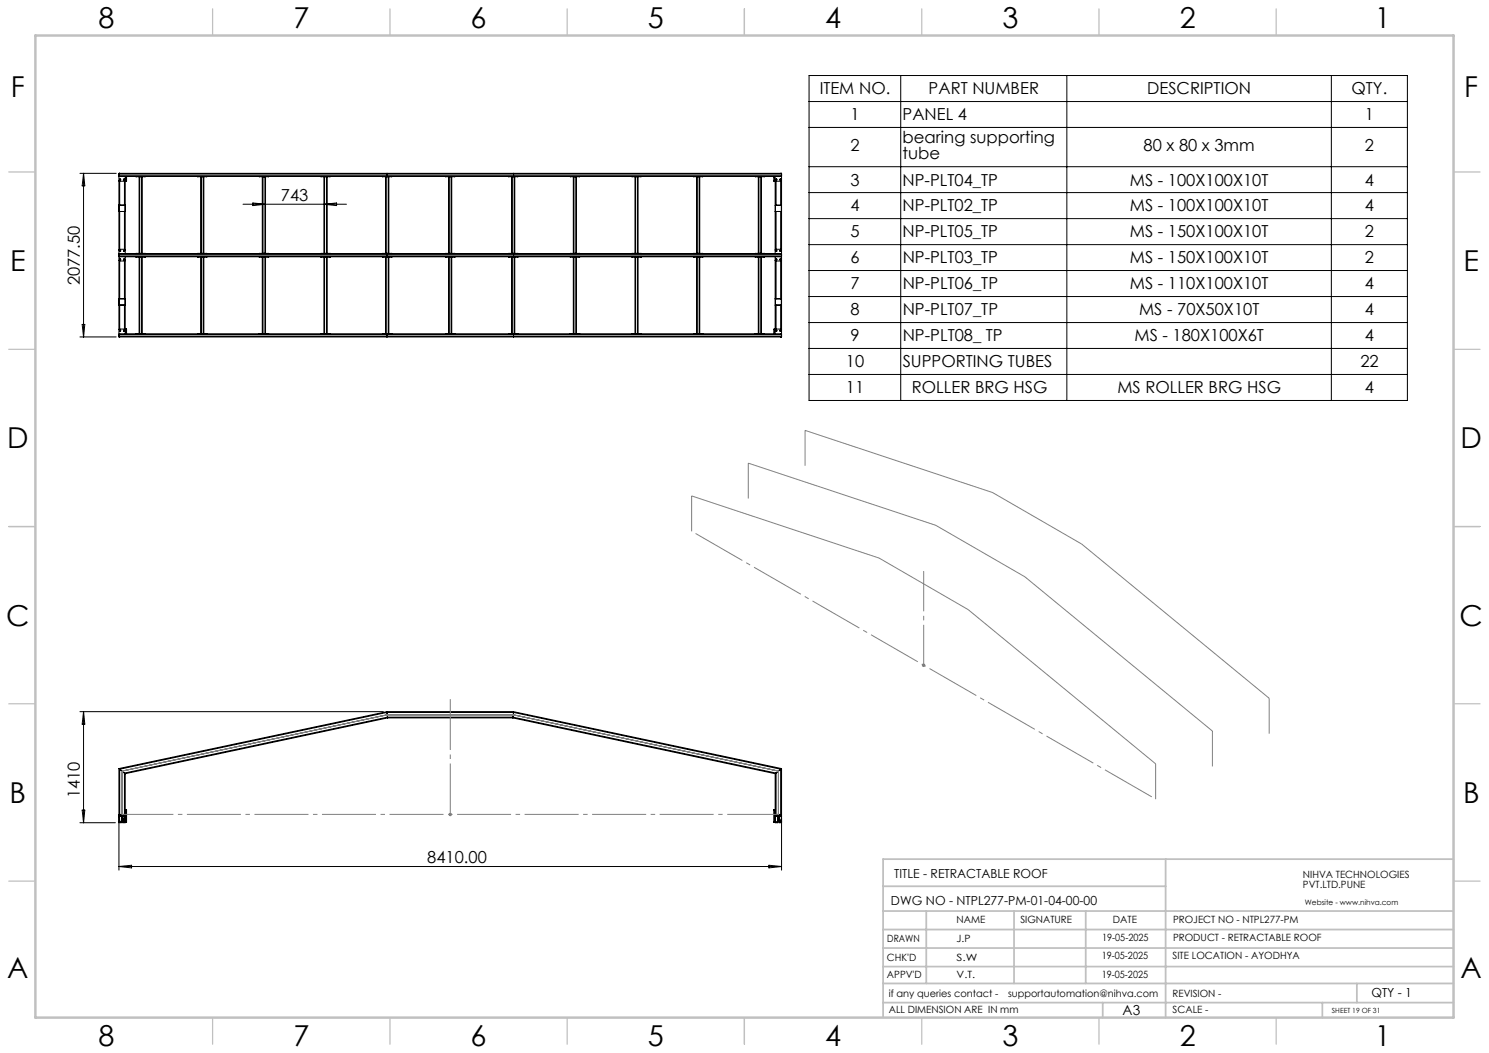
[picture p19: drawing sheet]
<svg xmlns="http://www.w3.org/2000/svg" width="420mm" height="297mm" viewBox="0 0 420 297" stroke-linecap="round" stroke-linejoin="round" font-family="sans-serif">
<defs><g id="words">
<g font-size="8.1">
<text x="27.8" y="8">8</text>
<text x="82.8" y="8">7</text>
<text x="132.8" y="8">6</text>
<text x="182.8" y="8">5</text>
<text x="232.8" y="8">4</text>
<text x="282.8" y="8">3</text>
<text x="332.8" y="8">2</text>
<text x="387.8" y="8">1</text>
<text x="3" y="27.2">F</text>
<text x="413" y="27.2">F</text>
<text x="2.8" y="76.5">E</text>
<text x="412.8" y="76.5">E</text>
<text x="2" y="126.5">D</text>
<text x="412" y="126.5">D</text>
<text x="1.7" y="176.5">C</text>
<text x="411.7" y="176.5">C</text>
<text x="2.7" y="226.5">B</text>
<text x="412.7" y="226.5">B</text>
<text x="2" y="275.7">A</text>
<text x="412" y="275.7">A</text>
<text x="27.8" y="295">8</text>
<text x="82.8" y="295">7</text>
<text x="132.8" y="295">6</text>
<text x="182.8" y="295">5</text>
<text x="232.8" y="295">4</text>
<text x="282.8" y="295">3</text>
<text x="332.8" y="295">2</text>
<text x="387.8" y="295">1</text>
</g>
<g font-size="4.7">
<text x="231.2" y="26.6">ITEM NO.</text>
<text x="261.9" y="26.6">PART NUMBER</text>
<text x="323.6" y="26.6">DESCRIPTION</text>
<text x="381.2" y="26.6">QTY.</text>
<text x="239.9" y="33.9">1</text>
<text x="254.6" y="33.9">PANEL 4</text>
<text x="385" y="33.9">1</text>
<text x="254.6" y="40.4">bearing supporting</text>
<text x="239.9" y="42.7">2</text>
<text x="254.6" y="45">tube</text>
<text x="322.6" y="42.7">80 x 80 x 3mm</text>
<text x="385" y="42.7">2</text>
<text x="239.9" y="52.3">3</text>
<text x="254.6" y="52.3">NP-PLT04_TP</text>
<text x="318.7" y="52.3">MS - 100X100X10T</text>
<text x="385" y="52.3">4</text>
<text x="79.2" y="56.6">743</text>
<text x="239.9" y="59.6">4</text>
<text x="254.6" y="59.6">NP-PLT02_TP</text>
<text x="318.7" y="59.6">MS - 100X100X10T</text>
<text x="385" y="59.6">4</text>
<text x="239.9" y="67">5</text>
<text x="254.6" y="67">NP-PLT05_TP</text>
<text x="318.7" y="67">MS - 150X100X10T</text>
<text x="385" y="67">2</text>
<text x="239.9" y="74.3">6</text>
<text x="254.6" y="74.3">NP-PLT03_TP</text>
<text x="318.7" y="74.3">MS - 150X100X10T</text>
<text x="385" y="74.3">2</text>
<text x="22.6" y="80.5" transform="rotate(-90 22.6 80.5)">2077.50</text>
<text x="239.9" y="81.6">7</text>
<text x="254.6" y="81.6">NP-PLT06_TP</text>
<text x="318.7" y="81.6">MS - 110X100X10T</text>
<text x="385" y="81.6">4</text>
<text x="239.9" y="89">8</text>
<text x="254.6" y="89">NP-PLT07_TP</text>
<text x="321.3" y="89">MS - 70X50X10T</text>
<text x="385" y="89">4</text>
<text x="239.9" y="96.3">9</text>
<text x="254.6" y="96.3">NP-PLT08_ TP</text>
<text x="320" y="96.3">MS - 180X100X6T</text>
<text x="385" y="96.3">4</text>
<text x="238.6" y="103.6">10</text>
<text x="254.6" y="103.6">SUPPORTING TUBES</text>
<text x="383.7" y="103.6">22</text>
<text x="238.6" y="110.9">11</text>
<text x="257.2" y="110.9">ROLLER BRG HSG</text>
<text x="315.2" y="110.9">MS ROLLER BRG HSG</text>
<text x="385" y="110.9">4</text>
<text x="22.6" y="225.1" transform="rotate(-90 22.6 225.1)">1410</text>
<text x="120.5" y="243.4">8410.00</text>
</g>
<text font-size="3.9" x="316.7" y="286.4">A3</text>
<g font-size="3.5">
<text x="252.2" y="247.7">TITLE - RETRACTABLE ROOF</text>
<text x="251.3" y="255.1">DWG NO - NTPL277-PM-01-04-00-00</text>
<text x="386.8" y="281.1">QTY - 1</text>
</g>
<g font-size="2.8">
<text x="367.5" y="247.7">NIHVA TECHNOLOGIES</text>
<text x="367.5" y="250.5">PVT.LTD.PUNE</text>
<text x="269.8" y="260.4">NAME</text>
<text x="287.8" y="260.4">SIGNATURE</text>
<text x="313.9" y="260.5">DATE</text>
<text x="330.9" y="260.5">PROJECT NO - NTPL277-PM</text>
<text x="250.3" y="265.7">DRAWN</text>
<text x="269.8" y="265.7">J.P</text>
<text x="310.9" y="265.5">19-05-2025</text>
<text x="330.9" y="265.5">PRODUCT - RETRACTABLE ROOF</text>
<text x="250.2" y="271.1">CHK'D</text>
<text x="250.2" y="275.8">APPV'D</text>
<text x="269.8" y="271.1">S.W</text>
<text x="269.8" y="275.8">V.T.</text>
<text x="310.8" y="270.6">19-05-2025</text>
<text x="310.8" y="275.8">19-05-2025</text>
<text x="330.7" y="270.6">SITE LOCATION - AYODHYA</text>
<text x="250.7" y="281.1">if any queries contact -</text>
<text x="284.3" y="281.1">supportautomation@nihva.com</text>
<text x="330.7" y="281.1">REVISION -</text>
<text x="250.7" y="285.6">ALL DIMENSION ARE IN mm</text>
<text x="330.7" y="285.6">SCALE -</text>
</g>
<text font-size="2.1" x="368.1" y="255.1">Website - www.nihva.com</text>
<text font-size="2" x="375.7" y="285.6">SHEET 19 OF 31</text>
</g></defs>
<g fill="none" stroke="#000" stroke-width=".28">
<path d="M228.2 21.3h168.8v91.7h-168.8zM228.2 28.6h168.8M228.2 35.9h168.8M254.1 21.3v91.7M300.9 21.3v91.7M375.5 21.3v91.7M22.5 48.9h10.3M23.6 48.9v46.1M23.6 48.9l.3 3.5h-.7zM33.5 59.7h.1M33.5 57.9h.1M33.5 51h1.8"/>
<path d="M33.5 59.7h.3v10.6M33.5 49.6h187l-.3 .2h-186.5zM33.6 59.7h1.7M33.6 57.9h1.7M33.7 48.9l-.2 .1M33.7 48.9v46.1M33.7 48.9h186.6M33.8 48.9l-.3 .2h187l-.3-.2M33.8 51.1v6.8h1.3v-6.8M35.3 57.9h.1M35.3 59.7h-.2v10.6M35.3 57.9v1.8"/>
<path d="M35.3 51v.1M35.3 49.8v1.2M35.3 51.1v20.4M35.3 51h.4M35.6 49.8v.1M35.6 49.9v1.2M35.6 49.9h.1M35.7 49.8v.1M35.7 51l-.4 .1M35.7 49.9v1.1M38.3 49.8h2.7M38.5 49.8h.1"/>
<path d="M39.2 49.8v21.7M39.4 49.8v21.7M39.9 49.8v21.7M40.1 49.8v21.7M40.9 49.8h.1M55.7 49.8h2.7M55.8 49.8h.1M56.6 49.8v21.7M56.8 49.8v21.7M57.3 49.8v21.7M57.5 49.8v21.7M58.3 49.8h.1"/>
<path d="M68.5 57.6h29.2M71.3 57.3l3.6 .3-3.6 .4zM73.1 49.8h2.7M73.2 49.8h.1M74 49.8v21.7M74.2 49.8v21.7M74.7 49.8v21.7M74.9 49.8v21.7M75.7 49.8h.1M90.5 49.8h2.7M90.6 49.8h.1M91.4 49.8v21.7"/>
<path d="M91.4 57.6l3.5-.3v.7zM91.5 49.8v21.7M92.1 49.8v21.7M92.3 49.8v21.7M93.1 49.8h.1M107.9 49.8h2.7M108 49.8h.1M108.8 49.8v21.7M108.9 49.8v21.7M109.1 49.1v.7M109.1 48.9v.2zM109.5 49.8v21.7"/>
<path d="M109.7 49.8v21.7M110.5 49.8h.1M125.7 49.8h2.6M125.8 49.8h.1M126.5 49.8v21.7M126.7 49.8v21.7M127.2 49.8v21.7M127.4 49.8v21.7M128.2 49.8h.1M143.4 49.8h2.7M143.5 49.8h.1M144.3 49.8v21.7"/>
<path d="M144.5 49.8v21.7M144.9 48.9v.2zM144.9 49.6v.2zM144.9 49.1v.5M145 49.8v21.7M145.2 49.8v21.7M146 49.8h.1M160.8 49.8h2.7M160.9 49.8h.1M161.7 49.8v21.7M161.9 49.8v21.7M162.4 49.8v21.7"/>
<path d="M162.6 49.8v21.7M163.4 49.8h.1M178.2 49.8h2.7M178.3 49.8h.1M179.1 49.8v21.7M179.3 49.8v21.7M179.8 49.8v21.7M180 49.8v21.7M180.8 49.8h.1M195.6 49.8h2.7M195.7 49.8h.1M196.5 49.8v21.7"/>
<path d="M196.7 49.8v21.7M197.2 49.8v21.7M197.4 49.8v21.7M198.2 49.8h.1M213 49.8h2.7M213.1 49.8h.1M213.9 49.8v21.7M214.1 49.8v21.7M214.6 49.8v21.7M214.8 49.8v21.7M215.5 49.8h.1M218.3 49.8v.1"/>
<path d="M218.3 51l.4 .1M218.3 49.9v1.1M218.3 49.9h.1M218.3 51h.4M218.4 49.8v.1M218.4 49.9v1.2M218.7 59.7h.1M218.7 57.9h.1M218.7 51v.1M218.7 51h1.8M218.7 49.8v1.2M218.7 51.1v20.4"/>
<path d="M218.7 57.9v1.8M218.7 59.7h1.7M218.7 57.9h1.7M218.9 51.1v6.8M218.9 59.7v10.6M220.2 51.1v6.8M220.2 59.7v10.6M220.3 48.9l.2 .1M220.3 48.9v46.1M220.4 59.7h.1M220.4 57.9h.1M220.4 57.9v1.8"/>
<path d="M228.2 47h168.8M228.2 54.3h168.8M33.5 73.4l.3 .2M33.5 72.2h187l-.3 .2h-186.5zM33.6 71.6l186.6-.1 .3 .3h-187zM33.8 70.3l-.3 .2M33.8 73.6v10.7M33.8 70.3h1.3M33.8 73.6h1.3M35.1 70.3l.2 .2M35.1 73.6v10.7M35.3 73.4l-.2 .2"/>
<path d="M35.3 72.4v20.4M38.3 72.4h2.7M38.3 71.5h.1M38.5 71.5h.1M38.5 72.4v.1M39.2 72.5v21.6M39.4 72.5v21.6M39.9 72.5v21.6M40.1 72.5v21.6M40.9 71.5h.1M40.9 72.4v.1M41 71.5h.1"/>
<path d="M55.7 72.4h2.7M55.7 71.5h.1M55.8 71.5h.1M55.8 72.4v.1M56.6 72.5v21.6M56.8 72.5v21.6M57.3 72.5v21.6M57.5 72.5v21.6M58.3 71.5h.1M58.3 72.4v.1M58.4 71.5h.1M73.1 72.4h2.7"/>
<path d="M73.1 71.5h.1M73.2 71.5h.1M73.2 72.4v.1M74 72.5v21.6M74.2 72.5v21.6M74.7 72.5v21.6M74.9 72.5v21.6M75.7 71.5h.1M75.7 72.4v.1M75.8 71.5h.1M90.5 72.4h2.7M90.5 71.5h.1"/>
<path d="M90.6 71.5h.1M90.6 72.4v.1M91.4 72.5v21.6M91.5 72.5v21.6M92.1 72.5v21.6M92.3 72.5v21.6M93.1 71.5h.1M93.1 72.4v.1M93.2 71.5h.1M107.9 72.4h2.7M107.9 71.5h.1M108 71.5h.1"/>
<path d="M108 72.4v.1M108.8 72.5v21.6M108.9 72.5v21.6M109.1 72.2v.2zM109.1 71.5v.7M109.5 72.5v21.6M109.7 72.5v21.6M110.5 71.5h.1M110.5 72.4v.1M110.6 71.5h.1M125.7 72.4h2.6M125.7 71.5h.1"/>
<path d="M125.8 71.5h.1M125.8 72.4v.1M126.5 72.5v21.6M126.7 72.5v21.6M127.2 72.5v21.6M127.4 72.5v21.6M128.2 71.5h.1M128.2 72.4v.1M128.3 71.5h.1M143.4 72.4h2.7M143.4 71.5h.1M143.5 71.5h.1"/>
<path d="M143.5 72.4v.1M144.3 72.5v21.6M144.5 72.5v21.6M144.9 71.5v.9M145 72.5v21.6M145.2 72.5v21.6M146 71.5h.1M146 72.4v.1M146.1 71.5h.1M160.8 72.4h2.7M160.8 71.5h.1M160.9 71.5h.1"/>
<path d="M160.9 72.4v.1M161.7 72.5v21.6M161.9 72.5v21.6M162.4 72.5v21.6M162.6 72.5v21.6M163.4 71.5h.1M163.4 72.4v.1M163.5 71.5h.1M178.2 72.4h2.7M178.2 71.5h.1M178.3 71.5h.1M178.3 72.4v.1"/>
<path d="M179.1 72.5v21.6M179.3 72.5v21.6M179.8 72.5v21.6M180 72.5v21.6M180.8 71.5h.1M180.8 72.4v.1M180.9 71.5h.1M195.6 72.4h2.7M195.6 71.5h.1M195.7 71.5h.1M195.7 72.4v.1M196.5 72.5v21.6"/>
<path d="M196.7 72.5v21.6M197.2 72.5v21.6M197.4 72.5v21.6M198.2 71.5h.1M198.2 72.4v.1M198.3 71.5h.1M213 72.4h2.7M213 71.5h.1M213.1 71.5h.1M213.1 72.4v.1M213.9 72.5v21.6M214.1 72.5v21.6"/>
<path d="M214.6 72.5v21.6M214.8 72.5v21.6M215.5 71.5h.1M215.5 72.4v.1M215.7 71.5h.1M218.7 73.4l.2 .2M218.7 72.4v20.4M218.9 73.1l.3 .2h-.3zM218.9 73.6v10.7h-.2M218.9 70.3l-.2 .2M218.9 70.3h1.3M218.9 73.6h1.3"/>
<path d="M219.9 70.7h.4l-.3 .2zM220.2 73.6v10.7h.2M220.2 70.3l.3 .2M220.5 73.4l-.3 .2M228.2 61.7h168.8M228.2 69h168.8M228.2 76.3h168.8M22.5 95h10.3M23.2 91.5h.7l-.3 3.5zM33.5 84.3h.1M33.5 86h.1M33.5 93l.2-.2 1.6 .2"/>
<path d="M33.5 94.9l.2 .1M33.6 94.3l186.6-.1 .3 .2zM33.6 84.3h1.7M33.6 86h1.7M33.7 95h186.6M33.8 95l-.3-.2h187l-.3 .2M33.8 86v6.8M35.1 86v6.8M35.3 84.3h.1M35.3 86h.1M35.3 84.3v1.7M35.3 92.8l.4 .2"/>
<path d="M35.3 92.8v.2M35.3 93v1.2M35.3 93h.4M35.6 94v.2M35.6 92.8v.2zM35.6 93v1M35.6 94h.1M35.7 94v.2M35.7 93v1M38.3 94.2h2.7M38.5 94.1v.1M40.9 94.1v.1"/>
<path d="M55.7 94.2h2.7M55.8 94.1v.1M58.3 94.1v.1M73.1 94.2h2.7M73.2 94.1v.1M75.7 94.1v.1M90.5 94.2h2.7M90.6 94.1v.1M93.1 94.1v.1M107.9 94.2h2.7M108 94.1v.1M109.1 94.8v.2z"/>
<path d="M109.1 94.4v.4M109.1 94.2v.2zM110.5 94.1v.1M125.7 94.2h2.6M125.8 94.1v.1M128.2 94.1v.1M143.4 94.2h2.7M143.5 94.1v.1M144.9 94.2v.2zM144.9 94.8v.2zM144.9 94.4v.4M146 94.1v.1"/>
<path d="M160.8 94.2h2.7M160.9 94.1v.1M163.4 94.1v.1M178.2 94.2h2.7M178.3 94.1v.1M180.8 94.1v.1M195.6 94.2h2.7M195.7 94.1v.1M198.2 94.1v.1M213 94.2h2.7M213.1 94.1v.1M215.5 94.1v.1"/>
<path d="M218.3 94v.2M218.3 93v1M218.3 94h.1M218.3 93h.4M218.4 94v.2M218.4 92.8v.2zM218.4 93v1M218.7 86.1h.1M218.7 92.8l-.4 .2M218.7 92.8v.2M218.7 93l.1-.2 1.7 .2M218.7 93v1.2"/>
<path d="M218.7 84.3v1.8M218.7 84.3h1.7M218.7 86.1h1.7M218.9 92.8v-6.8h1.3v6.8M220.4 86.1h.1M220.4 84.3v1.8M220.5 94.9l-.2 .1M228.2 83.6h168.8M228.2 91h168.8M228.2 98.3h168.8M228.2 105.6h168.8M22.5 200.7h85.6"/>
<path d="M23.6 200.7v31.4M23.6 200.7l.3 3.6h-.7zM33.5 216.8l.3 .2M33.5 216.8v13.3M33.8 217l1.3 1M33.8 217v12.7M35.1 218l.2 .2M35.1 218v11.7M35.3 218.2v10.2M109.1 200.7v.2M109.1 200.7h35.8M109.1 200.7l-75.6 16.1"/>
<path d="M109.1 200.9h35.8M109.1 200.9l.2 1.4M109.1 200.9l-75.3 16.1M109.3 202.3v.2M109.3 202.3h35.4M109.3 202.3l-74.2 15.7M109.3 202.5h35.4M109.3 202.5l-74 15.7M144.7 202.5l74 15.7M144.7 202.3v.2M144.7 202.3l74.2 15.7M144.9 200.7v.2"/>
<path d="M144.9 200.9l75.3 16.1M144.9 200.9l-.2 1.4M144.9 200.7l75.6 16.1M218.7 218.2v10.2M218.9 218l-.2 .2M218.9 218v11.7M220.2 217v12.7M220.2 217l-1.3 1M220.5 216.8l-.2 13.3M220.5 216.8l-.3 .2M22.5 232.1h10.1M23.2 228.5h.7l-.3 3.6z"/>
<path d="M33.7 229.9h.1M33.5 230.1h.2M33.5 229.7h.2M33.5 231.7l.5 .2-.4-.1 .2-1.6 1.4 .1 .1 1.4-.4 .2h.3l.1-.2M33.6 230.1l-.1 15.3M33.7 229.9h1.5M33.7 229.7v.4M33.7 230.1h1.5M33.7 229.7h1.5M33.8 230.1l-.3 .3M34.2 231.7h.1M34.3 231.4v.3"/>
<path d="M34.3 231.7h.1M34.3 231.3v.1M34.3 231.3h.1M34.3 230.7h.1M34.3 231h.1M34.3 230.6l-.1 1.5h-.7M34.3 230.6h.3M34.3 230.9h.1M34.3 231.2h.3M34.3 231.2h.1M34.3 231.1h.1M34.3 230.6v.6"/>
<path d="M34.3 230.6v.4M34.3 231v.1M34.6 230.6v.6M34.6 231.4v.3M34.6 231.7h.1M34.6 231.1h.1M34.6 230.6v.4M34.6 231v.1M34.6 230.7h.1M34.6 231h.1M34.6 230.9h.1M34.6 231.3v.1"/>
<path d="M34.6 231.3h.1M34.6 231.5h.1M34.6 230.6v1.5l.7-.2M35.1 230.1l.2 .3M35.2 229.9h.1M35.2 230.1h.1M35.2 229.7h.1M35.2 229.7v.4M35.3 230.1v.1M35.3 228.4l.4 .1M35.3 229.8v.1M35.3 228.4v.1"/>
<path d="M35.3 229.9v.1M35.3 231.8v.1M35.3 228.5v1.3M35.3 230v1.8M35.3 231.8h.4M35.3 228.5h.4M35.3 229.8h.3M35.3 229.9h.3M35.3 230h.3M35.6 228.5h.1M35.6 231.8h.1M35.6 228.5v3.3"/>
<path d="M35.7 231.8l-.4 .1M35.7 228.5v3.3M218.3 231.8l.4 .1M218.3 231.8h.4M218.3 228.5h.4M218.3 228.5v3.3M218.4 231.8h.1M218.4 228.5h.1M218.4 228.5v3.3M218.4 229.8h.3M218.4 229.9h.3M218.4 230h.3"/>
<path d="M218.7 228.4l-.4 .1M218.7 229.8v.1M218.7 228.4v.1M218.7 229.9v.1M218.7 231.8v.1M218.7 230.1h.1M218.7 229.9h.1M218.7 229.7h.1M218.7 231.7l.4 .2-.4-.2 .2-1.5 1.4 .1 .1 1.4-.4 .2 .5-.2M218.7 228.5v1.3M218.7 230v1.8M218.7 230.1v.1"/>
<path d="M218.8 229.9h1.5M218.8 230.1h1.5M218.8 229.7v.4M218.8 229.7h1.5M218.9 230.1l-.2 .3M219.4 231.4v.3M219.4 231.7h.1M219.4 231.3v.1M219.4 231.3h.1M219.4 231.5h.1M219.4 230.7h.1M219.4 231h.1"/>
<path d="M219.4 230.6v1.5l-.7-.2M219.4 230.6h.3M219.4 231.2h.3M219.4 231.2h.1M219.4 231.1h.1M219.4 230.6v.6M219.4 230.6v.5M219.7 231.2h.1M219.7 231.1h.1M219.7 230.6v.6M219.7 230.6v.5M219.7 230.7h.1"/>
<path d="M219.7 231h.1M219.7 231.4v.3M219.7 231.7h.1M219.7 231.3v.1M219.7 231.3h.1M219.7 231.5h.1M219.7 230.6v1.5h.8M220.2 230.1l.3 .3M220.3 229.9h.1M220.3 229.7h.2M220.3 229.7v.4M220.4 230.1l.1 15.3"/>
<path d="M33.5 244.4h187M33.5 244.4l3.6-.4v.8zM216.9 244l3.6 .4-3.6 .4z"/>
<circle cx="33.9" cy="50.6" r=".17"/>
<circle cx="33.9" cy="50.6" r=".09"/>
<circle cx="35" cy="50.7" r=".18"/>
<circle cx="35" cy="50.6" r=".09"/>
<circle cx="219" cy="50.6" r=".1"/>
<circle cx="219" cy="50.7" r=".18"/>
<circle cx="220.1" cy="50.6" r=".18"/>
<circle cx="220.1" cy="50.7" r=".11"/>
<circle cx="33.9" cy="73.2" r=".09"/>
<circle cx="33.9" cy="73.2" r=".18"/>
<circle cx="33.9" cy="70.8" r=".16"/>
<circle cx="33.9" cy="70.7" r=".09"/>
<circle cx="35" cy="73.2" r=".09"/>
<circle cx="35" cy="70.7" r=".09"/>
<circle cx="35" cy="70.7" r=".18"/>
<circle cx="35" cy="73.1" r=".18"/>
<circle cx="219" cy="70.7" r=".1"/>
<circle cx="219" cy="73.2" r=".09"/>
<circle cx="219" cy="70.7" r=".18"/>
<circle cx="220.1" cy="73.2" r=".18"/>
<circle cx="220.1" cy="70.7" r=".1"/>
<circle cx="220.1" cy="73.2" r=".1"/>
<circle cx="33.9" cy="93.3" r=".17"/>
<circle cx="33.9" cy="93.3" r=".09"/>
<circle cx="35" cy="93.2" r=".18"/>
<circle cx="35" cy="93.3" r=".09"/>
<circle cx="219" cy="93.3" r=".1"/>
<circle cx="219" cy="93.2" r=".18"/>
<circle cx="220.1" cy="93.3" r=".18"/>
<circle cx="220.1" cy="93.3" r=".1"/>
</g>
<path d="M227.1 131.4v-10l52.9 17.5 25.1 14.6 52.9 43.5v9.9M195.1 149.9v-10l52.9 17.5 25.1 14.5 52.9 43.5v10M211.1 140.6v-10l52.8 17.6 25.2 14.5 52.9 43.5v10M260 187.6h1M260.2 187.3l.7 .7M260.5 187.1v1M260.9 187.3l-.7 .7M34.4 229.7v-12.2l74.8-15.9h35.6l74.8 15.9v12.2M126.5 229.7h1M126.6 229.4l.8 .7M127 229.2v1M127.4 229.4l-.8 .7" fill="none" stroke="#808080" stroke-width=".28"/>
<path d="M195.1 149.8l130.9 75.6" fill="none" stroke="#808080" stroke-width=".28" stroke-dasharray="15.2 1.3 1.3 1.3" stroke-dashoffset="-1.3" stroke-linecap="butt"/>
<path d="M260.5 187.6v-26.5" fill="none" stroke="#808080" stroke-width=".28" stroke-dasharray="15.2 1.3 1.3 1.3" stroke-dashoffset="3.9" stroke-linecap="butt"/>
<path d="M34.5 229.7h185.1" fill="none" stroke="#808080" stroke-width=".28" stroke-dasharray="15.2 1.3 1.3 1.3" stroke-dashoffset=".8" stroke-linecap="butt"/>
<path d="M127 229.7v-32.5" fill="none" stroke="#808080" stroke-width=".28" stroke-dasharray="15.2 1.3 1.3 1.3" stroke-dashoffset=".9" stroke-linecap="butt"/>
<g fill="none" stroke="#c0c0c0" stroke-width=".35">
<path d="M60 2.5v7.5M110 2.5v7.5M160 2.5v7.5M210 2.5v7.5M260 2.5v7.5M310 2.5v7.5M360 2.5v7.5M2.5 48.5h7.5M410 48.5h7.5M2.5 98.5h7.5M410 98.5h7.5M2.5 148.5h7.5"/>
<path d="M410 148.5h7.5M2.5 198.5h7.5M410 198.5h7.5M2.5 248.5h7.5M410 248.5h7.5M60 287v7.5M110 287v7.5M160 287v7.5M210 287v7.5M260 287v7.5M310 287v7.5M360 287v7.5"/>
</g>
<g fill="none" stroke="#c0c0c0" stroke-width=".5">
<path d="M249.1 257h160.9M249.1 250h79.7M261.3 257v20.4M286 257v20.4M306.2 257v20.4M328.8 242.3v44.7M410 242.3h-160.9v44.7M249.1 272.6h160.9M249.1 267.4h160.9M249.1 262.2h160.9M249.1 277.4h160.9M382.7 277.4v5.4"/>
<path d="M249.1 282.8h160.9M311 282.8v4.2M373 282.8v4.2"/>
</g>
<path d="M10 10h400v277h-400z" fill="none" stroke="#c0c0c0" stroke-width=".7"/>
<use href="#words"/>
</svg>
